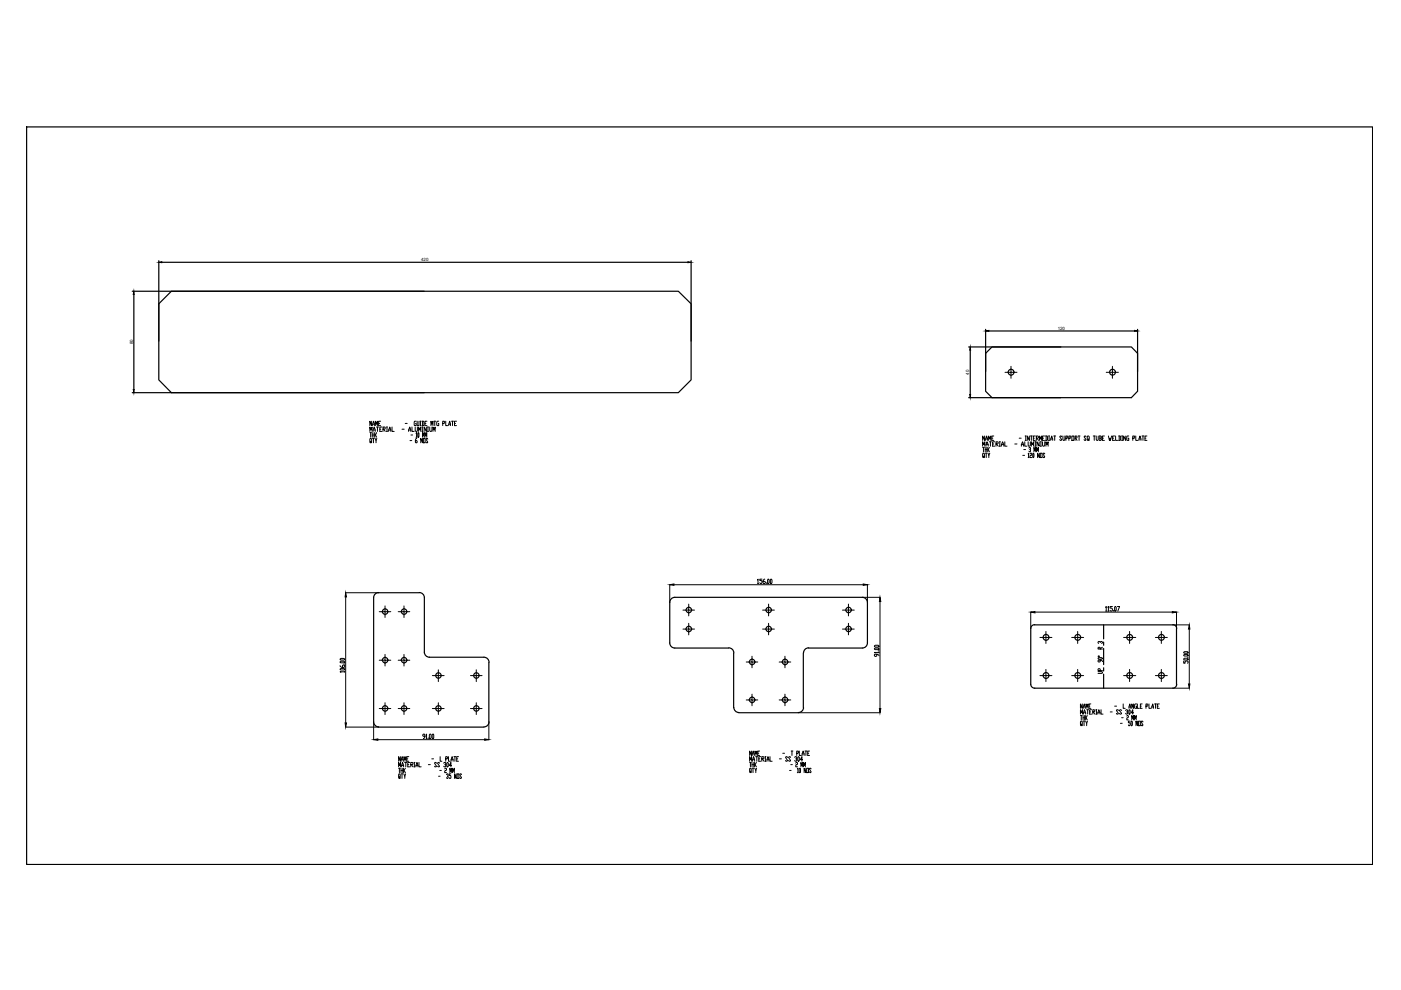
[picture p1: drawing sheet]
<svg xmlns="http://www.w3.org/2000/svg" width="297mm" height="210mm" viewBox="0 0 297 210" stroke-linecap="round" stroke-linejoin="round" font-family="sans-serif">
<defs><g id="words">
<g font-size="3.5">
<text x="227.9" y="153.8">THK - 2 MM</text>
<text x="83.3" y="166.2">QTY - 35 NOS</text>
<text x="157.7" y="163.7">THK - 2 MM</text>
</g>
<g font-size=".9">
<text x="89.3" y="55.4">420</text>
<text x="224.3" y="70">120</text>
<text x="28.2" y="73" transform="rotate(-90 28.2 73)">80</text>
<text x="205.5" y="79.4" transform="rotate(-90 205.5 79.4)">40</text>
</g>
</g></defs>
<!-- layer: 0 -->
<g fill="none" stroke="#000" stroke-width=".21">
<path d="M213.1 78.9h1.2v1.3M214.3 77.7v1.2h1.3M234.5 78.9h1.4v1.3M235.9 77.7v1.2h1.2M78.4 91.5v-1l.2 .7 .3-.7v1M78.4 91.7h.4M78.6 93.6l.1 .2-.2 .1v-1l.3 .2-.1 .7 .1 .1M78.6 91.7v1M78.8 89.3v.9l-.4-.9v.9M78.9 91.7v1M78.9 92.2h.4M79 92.9h.3"/>
<path d="M79 90.2l.2-.9 .2 .9M79 89.9h.4M79.1 91.5l.2-1 .3 1M79.1 91.2h.5M79.2 92.9v1M79.3 91.7v1M79.5 91.7v1M79.5 92.9l.2 1M79.6 92.2l.3 .5M79.6 90.2v-.9l.3 .6 .2-.6v.9M79.8 90.5h.5M79.9 91.7l-.4 .5"/>
<path d="M79.9 92.9l-.2 .5M80 90.5v1M80.3 89.8h.2M80.5 91h.2M80.7 89.3h-.4v.9h.4M81 90.5h-.5v1h.5M81.2 91h.4v-.5h-.4v1M81.3 91l.4 .5M81.9 90.5h.2M81.9 91.5h.2M82.1 90.5v1M82.4 91.5l.2-1 .3 1"/>
<path d="M82.4 91.2h.5M83.1 90.5v1h.5M85.2 91h.5M85.9 89.8h.4M86.6 91.5l.3-1 .2 1M86.6 91.2h.5M86.9 93.4h.4M87.1 92.2h.4M87.3 90.5v1h.5M88 90.5l.2 1h.2l.1-.2v-.8M88.2 91.9l.1-.2v1M88.2 92.7h.2"/>
<path d="M88.2 89.3h-.3l-.1 .2 .1 .7h.3v-.4h-.1M88.4 92.9l-.3 .4v.5l.3 .1v-.5h-.3M88.4 89.3l.1 .9 .3-.1v-.8M88.7 91.7l.1 .2-.1 .8-.1-.2zM88.7 91.5v-1l.3 .7 .2-.7v1M89 90.2h.3M89 89.3h.3M89.2 89.3v.9M89.5 89.3h.3l.1 .2v.6l-.4 .1M89.5 90.5h.2M89.5 91.5h.2M89.5 90.5v1"/>
<path d="M89.6 92.7v-1l.2 .7 .1-.7v1M89.6 92.9v1l-.4-1v1M89.6 89.3v.9M89.8 92.9h.3v1h-.3zM90.1 92.7v-1l.2 .7 .2-.7v1M90.1 89.8h.2M90.4 90.5v1l-.5-1v1M90.5 89.3h-.4v.9h.4M90.6 90.5h.3M90.6 91.5h.3M90.7 93.1l-.1-.2-.3 .2 .4 .7-.1 .1-.3-.1M90.7 90.5v1"/>
<path d="M91.1 90.5l.1 1 .4-.2v-.8M91.4 90.2v-.9l.2 .6 .2-.6v.9M91.8 91.5v-1l.2 .7 .3-.7v1M92 89.3h.4M92.2 89.3v.9M93 89.3h-.3l-.1 .2 .1 .7h.3l-.1-.4M93.9 89.8h.3l.1-.2-.1-.3h-.3v.9M94.5 89.3v.9h.4M95.1 90.2l.2-.9 .2 .9M95.1 89.9h.4M95.7 89.3h.5M95.9 89.3v.9"/>
<path d="M96.4 89.8h.2M96.8 89.3h-.4v.9h.4M208.3 94.6v-.9l.3 .6 .2-.6v.9M208.3 94.9h.4M208.5 96.7l.1 .1-.2 .2-.1-.7 .3-.2 .1 .9M208.5 94.9v.9M208.8 92.4v1l-.5-1v1M208.9 94.9v.9M208.9 95.3h.3M208.9 96.1h.4M209 93.4l.2-1 .2 1M209 93.1h.4"/>
<path d="M209.1 94.6l.2-.9 .2 .9M209.1 94.3h.4M209.1 96.1v.9M209.2 94.9v.9M209.4 94.9v.9M209.5 96.1l.1 .9M209.5 95.3l.3 .5M209.6 93.4v-1l.3 .7 .2-.7v1M209.7 93.7h.5M209.8 94.9l-.4 .4M209.9 96.1l-.3 .4M210 93.7v.9"/>
<path d="M210.3 92.9h.2M210.5 94.1h.2M210.7 92.4h-.4v1h.4M210.9 93.7h-.4v.9h.4M211.2 94.1h.3l.1-.3-.4-.1v.9M211.3 94.1l.3 .5M211.9 93.7h.2M211.9 94.6h.2M212 93.7v.9M212.3 94.6l.3-.9 .2 .9M212.3 94.3h.5M213 93.7v.9h.5"/>
<path d="M215.2 94.1h.4M216.1 92.9h.4M216.5 94.6l.3-.9 .2 .9M216.5 94.3h.5M216.8 96.5h.4M217.1 95.3h.3M217.3 93.7v.9h.4M217.4 93.4h.2M217.4 92.4h.2M217.5 92.4v1M218 93.7l.1 .9 .4-.2v-.7M218 96.3l.1-.2v.9"/>
<path d="M218 97h.2M218.2 95l.2-.1 .1 .3-.2 .1M218.2 92.4v1l-.4-1v1M218.4 96.3l.3-.2 .1 .3-.3 .1-.1 .5h.4M218.4 95.3v.5l-.2-.1M218.5 92.4h.4M218.7 94.6v-.9l.2 .6 .2-.6v.9M218.7 92.4v1M219 96.1l.2 .2-.1 .7-.1-.2zM219.1 92.9h.2M219.2 95.8v-.9l.2 .6 .2-.6v.9M219.4 93.7h.2"/>
<path d="M219.4 94.6h.2M219.5 92.4h-.4v1h.4M219.5 93.7v.9M219.7 92.9h.4l.1-.2-.1-.3h-.4v1M219.8 95.8v-.9l.2 .6 .1-.6v.9M219.9 92.9l.3 .5M220.3 93.7v.9l-.4-.9v.9M220.4 96.1v.9l-.4-.9v.9M220.4 93.4v-1l.2 .7 .2-.7v1M220.6 96.1h.4v.9h-.4zM220.6 93.7h.2M220.6 94.6h.2"/>
<path d="M220.7 93.7v.9M221 93.7l.2 .9 .3-.2v-.7M221 92.9h.2M221.5 92.4h-.5v1h.5M221.5 96.3l-.1-.2-.3 .2 .4 .5-.1 .2-.3-.2M221.7 92.4h.3l.1 .2-.1 .8h-.3M221.8 94.6v-.9l.2 .6 .2-.6v.9M221.8 92.4v1M222.3 93.4h.2M222.3 92.4h.2M222.4 92.4v1M222.8 93.4l.2-1 .2 1"/>
<path d="M222.8 93.1h.4M223.4 92.4h.4M223.6 92.4v1M225.1 92.6l-.1-.2-.3 .2 .4 .6-.1 .2-.3-.2M225.4 92.4v1l.4-.2v-.8M226 92.9h.3l.1-.2-.1-.3h-.3v1M226.6 92.9h.4v-.5h-.4v1M227.3 92.4h.4v1h-.4zM227.9 92.9h.3l.2-.2-.2-.3h-.3v1M228 92.9l.4 .5M228.6 92.4h.4M228.8 92.4v1"/>
<path d="M230.3 92.6l-.1-.2-.4 .2 .5 .6-.1 .2-.4-.2M230.7 93.1l.1 .1-.2 .2v-1l.3 .2-.1 .6 .1 .2M231.8 92.4h.4M232 92.4v1M232.4 92.4l.2 1 .2-.2v-.8M233.1 92.4h.3l.1 .2-.1 .3M233.2 92.9h.2l.1 .3-.1 .2h-.3M233.2 92.4v1M233.7 92.9h.2M234.2 92.4h-.5v1h.5M235 92.4l.2 1 .1-.5 .1 .5 .3-1M235.9 92.9h.2"/>
<path d="M236.3 92.4h-.4v1h.4M236.5 92.4v1h.5M237.2 92.4h.3l.1 .2-.1 .8h-.3M237.3 92.4v1M237.8 93.4h.2M237.8 92.4h.2M237.9 92.4v1M238.7 92.4v1l-.5-1v1M239.3 92.4h-.3l-.1 .2 .1 .8h.3v-.5h-.1M240.2 92.9h.3v-.5h-.3v1M240.8 92.4v1h.5M241.5 93.4l.2-1 .2 1"/>
<path d="M241.5 93.1h.4M242.1 92.4h.4M242.3 92.4v1M242.8 92.9h.2M243.2 92.4h-.4v1h.4M72.1 139.7l.8-.1 .2 .3h-.8zM73.3 125.7h7M73.3 126.6v26.7M81.6 138.8v1.2h-1.2M81.6 128.5v1.2h-1.2M82.9 140h-1.3v1.2M82.9 129.7h-1.3v1.2"/>
<path d="M85.7 138.8v1.2h-1.3M85.7 128.5v1.2h-1.3M86.9 140h-1.2v1.2M86.9 129.7h-1.2v1.2M142 124v3.7M142.9 124h40.1M146 132.2v1.2h-1.2M146 128.1v1.3h-1.2M147.2 133.4h-1.2v1.2M147.2 129.4h-1.2v1.2M159.4 139.1v1.3h-1.2M160.6 123l.1-.2v.9"/>
<path d="M160.6 123.7h.2M161.6 122.8h-.5v.3h.3l.2 .2-.2 .4-.3-.1M162.2 122.8l-.4 .3v.5l.4 .1 .1-.1-.1-.3h-.4M162.5 123.6v.1M162.8 122.8l.3 .2-.1 .7-.3-.1zM163 132.2v1.2h-1.3M163 128.1v1.3h-1.3M163.4 122.8l.3 .2-.2 .7-.2-.1zM164.2 133.4h-1.2v1.2M164.2 129.4h-1.2v1.2M166.4 139.1v1.3h-1.2M179.9 132.2v1.2h-1.3"/>
<path d="M179.9 128.1v1.3h-1.3M181.1 133.4h-1.2v1.2M181.1 129.4h-1.2v1.2M182.9 126.6h3.7M183.9 124v3.7M185.4 137.5l.8-.1 .2 .3h-.8zM185.4 136.9l.8-.1 .2 .3-.8 .1zM185.9 138.7v.4l-.2 .1-.3-.1v-.3l.2-.1h.4l.4 .4M186.2 138h.2M186.4 138.3h-1l.2 .2M186.4 138.2v.3M186.6 127.5v22.7"/>
<path d="M218.5 129.8v3.5M219.4 129.8h29.2M221.8 133.9v1.3h-1.3M223 135.2h-1.2v1.2M228.5 133.9v1.3h-1.3M229.8 135.2h-1.3v1.2M232.8 139.6l.8-.2 .1 .2-.8 .2zM232.8 139.1h.3l-.2 .2zM233.3 139.9v.4h-.5l.1-.4h.5l.3 .4M233.3 137.6v-.3h-.5v.3h.9M233.3 136.2l-.4-.2-.1 .1 .1 .3M233.3 136.1l.1-.1 .3 .1-.1 .3"/>
<path d="M233.7 137.2l-.4 .3M234.4 128.8l.1-.2v1M234.4 129.6h.3M234.9 128.8l.1-.2v1M234.9 129.6h.2M235.9 128.6h-.6v.3h.4l.2 .2-.2 .5-.4-.2M236.1 129.4v.2M236.4 128.6l.3 .2-.2 .8-.2-.2zM236.9 128.6h.5l-.4 1M239.5 133.9v1.3h-1.3M240.8 135.2h-1.3v1.2M246.2 133.9v1.3h-1.2"/>
<path d="M247.5 135.2h-1.3v1.2M248.7 132.5h3.5M249.4 129.8v3.5M251 139.7l.8-.1 .1 .2-.8 .1zM251 138.9l.8-.1 .1 .2-.8 .1zM251 138.3l.8-.1 .1 .2-.8 .1zM251.8 139.3h.1M252.2 133.4v11.6M72.1 141.8l.8-.1 .2 .3-.8 .1zM72.1 141.1l.3 .4h.5l.2-.4-.4-.1-.1 .5M72.1 140.3l.8-.1 .2 .2-.8 .1zM72.9 140.8h.2"/>
<path d="M73.1 142.4h-1l.2 .1M73.1 142.3v.2M73.3 154.2h7M79.2 153.1v3.7M80.1 156.8h22.7M81.6 149v1.2h-1.2M82.9 150.2h-1.3v1.3M85.7 149v1.2h-1.3M86.9 150.2h-1.2v1.3M90.1 156.1l-.5-.1 .2-.4 .3 .2v.5l-.3 .3M90.4 155.8v-.2v1M90.4 156.6h.2"/>
<path d="M90.8 156.4v.2M91.2 155.6l.2 .2-.1 .8-.3-.2zM91.8 155.6l.2 .2-.1 .8-.3-.2zM92.9 149v1.2h-1.2M92.9 142v1.2h-1.2M94.2 150.2h-1.3v1.3M94.2 143.2h-1.3v1.3M101 142v1.2h-1.2M101 149v1.2h-1.2M102.2 143.2h-1.2v1.3M102.2 150.2h-1.2v1.3M103.6 153.1v3.7"/>
<path d="M159.3 159.2v1l-.4-1v1M159.4 147.2v1.2h-1.2M160.7 148.4h-1.3v1.2M160.7 140.4h-1.3v1.2M161.1 159.2h-.4v1M166.4 147.2v1.2h-1.2M167.7 148.4h-1.3v1.2M167.7 140.4h-1.3v1.2M167.7 159.2h.4M167.9 159.2v1M168.9 159.7h.3v-.5h-.3v1M169.3 151.1h17.3"/>
<path d="M169.5 159.2v1h.4M170.7 159.2h.4M170.9 159.2v1M171.6 159.2h-.3v1M221.8 141.9v1.3h-1.3M223 143.2h-1.2v1.3M228.5 141.9v1.3h-1.3M229.5 149.3v.9l-.4-.9v.9M229.7 150.2l.2-.9 .2 .9M229.8 143.2h-1.3v1.3M230.3 150.2v-.9l.2 .6 .2-.6v.9M230.9 149.7h.2"/>
<path d="M231.3 149.3h-.4v.9M232.8 142.4l.9 .1-.1 .3h-.8M233.3 142.2v-.3l-.2-.1-.3 .1v.3h.9M236.3 149.7h.4M238.1 149.3v.9h.5M239.4 150.2l.1-.9 .2 .9M239.5 141.9v1.3h-1.3M240.3 149.3v.9l-.3-.9v.9M240.8 143.2h-1.3v1.3M241 149.3h-.3l-.1 .1 .1 .8h.3v-.5h-.2M241.1 149.3v.9h.5M241.8 149.7h.2"/>
<path d="M242.2 149.3h-.4v.9M243 149.7l.4-.1-.1-.3h-.3v.9M243.6 149.3v.9h.4M244.2 150.2l.2-.9 .2 .9M244.2 149.9h.4M244.8 149.3h.4M245 149.3v.9M245.4 149.7h.2M245.8 149.3h-.4v.9h.4M246.2 141.9v1.3h-1.2M247.5 143.2h-1.3v1.3M248.7 145.9h3.5"/>
<path d="M251 140.2v.4h.3v-.3l.1-.1 .5 .1-.1 .3M84.5 162.6v-.9l.2 .6 .2-.6v.9M84.9 160.4v1l-.4-1v1M85.1 161.4l.2-1 .2 1M85.1 161.1h.4M85.1 162.6l.3-.9 .2 .9M85.7 161.4v-1l.2 .7 .2-.7v1M85.8 161.7h.4M86 161.7v.9M86.2 160.9h.3M86.7 160.4h-.5v1h.5M86.9 161.7h-.4v.9"/>
<path d="M87.1 162.1h.3l.2-.1-.2-.3h-.3v.9M87.8 161.7h.2M87.9 161.7v.9M88.2 162.6l.2-.9 .2 .9M88.8 161.7v.9h.5M91.5 160.9h.4M92.6 161.8l-.4-.1-.1 .1 .5 .7-.2 .1-.3-.1M93.2 161.8l-.1-.1-.3 .1 .4 .7-.1 .1-.3-.1M93.3 160.4v1h.4M94.1 161.8l.1-.1h.2l.1 .3-.2 .1M94.5 160.9l.4-.1-.1-.4h-.3v1M94.8 161.7l.3 .1-.2 .8-.2-.1z"/>
<path d="M95.1 160.4v1h.4M95.6 161.4l.3-1 .2 1M95.6 161.1h.5M95.7 162.3h-.4l.3-.6v.9M96.2 160.4h.5M96.4 160.4v1M96.8 160.9h.2M97.2 160.4h-.4v1h.4M159.5 160.2l.2-1 .2 1M160.1 160.2v-1l.2 .6 .2-.6v1M170.1 160.2l.2-1 .2 1"/>
</g>
<g fill="none" stroke="#000" stroke-width=".25">
<path d="M5.6 26.9h285.4v156.4h-285.4zM33.7 55.3v17M34.3 55.6h111.6M146.5 55.3v17M28 61.8h61.9M28.4 62.4v20.2M36.3 61.8h107.5l2.7 2.6v16.1l-2.7 2.8h-107.5l-2.6-2.8v-16.1zM205.4 73.6h19.5M205.7 74.2v9.4M209 69.8v9M209.6 70.2h31M241.2 69.8v9"/>
<path d="M28 83.3h61.9M205.4 84.3h34.5l1.3-1.3v-8.1l-1.3-1.3h-29.6l-1.3 1.3v8.1l1.3 1.3M80.3 125.7h8.6M80.3 125.6a1.08 1.08 0 0 0-1.1 1.1v26.4M88.9 125.6a1.08 1.08 0 0 1 1.1 1.1v11.6a1.08 1.08 0 0 0 1.1 1M91 139.3h11.6M102.6 139.3a1.08 1.08 0 0 1 1.1 1.1M154.5 137.4h-11.4a1.08 1.08 0 0 1-1.1-1.1v-8.6a1.08 1.08 0 0 1 1.1-1.1h39.7a1.08 1.08 0 0 1 1.1 1.1v8.6a1.08 1.08 0 0 1-1.1 1.1h-11.4M154.5 137.4a1.02 1.02 0 0 1 1 1.1l.1 11.5a1.08 1.08 0 0 0 1.1 1.1M170.3 138.5v11.5M171.4 137.4a1.08 1.08 0 0 0-1 1M218.5 133.3v11.8"/>
<path d="M219.3 132.5h29.3M219.4 132.4a.83 .83 0 0 0-.9 .9M234 132.5v3M234 136.1v.7M234 137.5v3.4M248.7 132.4a.83 .83 0 0 1 .8 .9M249.4 133.3v11.8M79.2 153a1.08 1.08 0 0 0 1.1 1.1l22.3 .1M103.6 140.4v12.7M103.7 153a1.08 1.08 0 0 1-1.1 1.1M156.6 151.1h12.7M170.4 150a1.08 1.08 0 0 1-1.1 1.1"/>
<path d="M218.5 145.1a.83 .83 0 0 0 .9 .8M234 141.6v.7M234 142.9v3M249.5 145.1a.83 .83 0 0 1-.8 .8h-29.4"/>
<circle cx="214.4" cy="78.9" r=".61"/>
<circle cx="235.9" cy="78.9" r=".61"/>
<circle cx="81.7" cy="140" r=".57"/>
<circle cx="81.7" cy="129.7" r=".57"/>
<circle cx="85.7" cy="140" r=".57"/>
<circle cx="85.7" cy="129.7" r=".57"/>
<circle cx="146" cy="133.4" r=".57"/>
<circle cx="146" cy="129.3" r=".57"/>
<circle cx="163" cy="129.3" r=".57"/>
<circle cx="163" cy="133.4" r=".57"/>
<circle cx="179.9" cy="129.3" r=".57"/>
<circle cx="179.9" cy="133.4" r=".57"/>
<circle cx="221.8" cy="135.1" r=".61"/>
<circle cx="228.5" cy="135.1" r=".61"/>
<circle cx="239.5" cy="135.1" r=".61"/>
<circle cx="246.2" cy="135.1" r=".61"/>
<circle cx="81.7" cy="150.2" r=".57"/>
<circle cx="85.7" cy="150.2" r=".57"/>
<circle cx="93" cy="150.2" r=".57"/>
<circle cx="93" cy="143.2" r=".57"/>
<circle cx="101" cy="150.2" r=".57"/>
<circle cx="101" cy="143.2" r=".57"/>
<circle cx="159.5" cy="148.4" r=".57"/>
<circle cx="159.5" cy="140.3" r=".57"/>
<circle cx="166.4" cy="140.3" r=".57"/>
<circle cx="166.4" cy="148.4" r=".57"/>
<circle cx="221.8" cy="143.2" r=".61"/>
<circle cx="228.5" cy="143.2" r=".61"/>
<circle cx="239.5" cy="143.2" r=".61"/>
<circle cx="246.2" cy="143.2" r=".61"/>
</g>
<g fill="#000" stroke="#000" stroke-width=".21">
<path d="M33.7 55.6l.6-.1v.2zM145.9 55.5l.6 .1-.6 .1zM28.4 61.8l.1 .6h-.2zM205.7 73.6l.1 .6h-.2zM209 70.2l.6-.2v.3zM240.6 70l.6 .2-.6 .1zM28.3 82.6h.2l-.1 .7zM205.6 83.6h.2l-.1 .7zM73.3 125.7l.2 .9h-.3zM142 124l.9-.2v.3zM183 123.8l.9 .2-.9 .1zM186.6 126.6l.1 .9h-.2z"/>
<path d="M218.5 129.8l.9-.1v.2zM248.6 129.7l.8 .1-.8 .1zM252.2 132.5l.1 .9h-.3zM73.2 153.3h.3l-.2 .9zM79.2 156.8l.9-.1v.3zM102.8 156.7l.8 .1-.8 .2zM186.5 150.2h.2l-.1 .9zM252 145h.3l-.1 .9z"/>
</g>
<use href="#words"/>
</svg>
